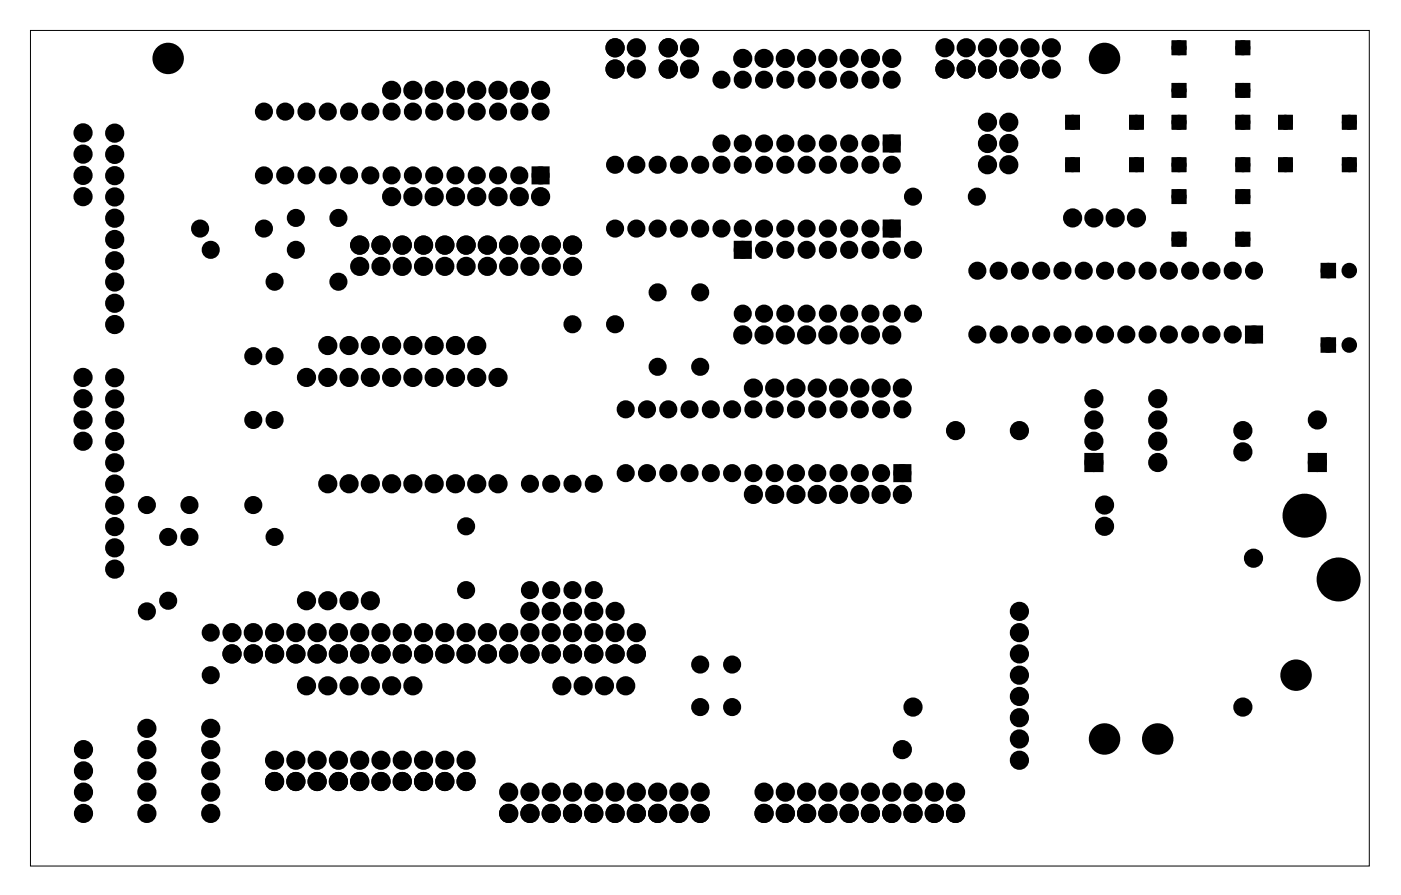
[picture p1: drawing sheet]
<svg xmlns="http://www.w3.org/2000/svg" width="167mm" height="107mm" viewBox="0 0 167 107" stroke-linecap="round" stroke-linejoin="round" font-family="sans-serif">
<path d="M3.6 3.6h159.8v99.8h-159.8z" fill="none" stroke="#000" stroke-width=".12"/>
<g fill="#000">
<path d="M105.7 16.4h1.4v1.4h-1.4zM63.8 20.2h1.4v1.4h-1.4zM88 29.1h1.4v1.4h-1.4zM105.7 26.6h1.4v1.4h-1.4zM157.9 31.7h1.2v1.2h-1.2zM107 55.8h1.4v1.4h-1.4zM129.8 54.5h1.5v1.5h-1.5zM149 39.3h1.4v1.3h-1.4zM156.5 54.5h1.5v1.5h-1.5zM157.9 40.6h1.2v1.2h-1.2z"/>
<path d="M127.3 13.8v1.6h1.5v-1.6zM127.5 14.6a.5 .5 0 0 1 1 0 .5 .5 0 0 1-1 0z"/>
<path d="M127.3 13.8v1.6h1.5v-1.6zM127.5 14.6a.5 .5 0 0 1 1 0 .5 .5 0 0 1-1 0z"/>
<path d="M134.9 13.8v1.6h1.5v-1.6zM135.1 14.6a.5 .5 0 0 1 1 0 .5 .5 0 0 1-1 0z"/>
<path d="M134.9 13.8v1.6h1.5v-1.6zM135.1 14.6a.5 .5 0 0 1 1 0 .5 .5 0 0 1-1 0z"/>
<path d="M140 13.8v1.6h1.5v-1.6zM140.2 14.6a.5 .5 0 0 1 1 0 .5 .5 0 0 1-1 0z"/>
<path d="M140 13.8v1.6h1.5v-1.6zM140.2 14.6a.5 .5 0 0 1 1 0 .5 .5 0 0 1-1 0z"/>
<path d="M140 10v1.5h1.5v-1.5zM140.2 10.8a.5 .5 0 0 1 1 0 .5 .5 0 0 1-1 0z"/>
<path d="M140 5v1.5h1.5v-1.5zM140.2 5.7a.5 .5 0 0 1 1 0 .5 .5 0 0 1-1 0z"/>
<path d="M140 10v1.5h1.5v-1.5zM140.2 10.8a.5 .5 0 0 1 1 0 .5 .5 0 0 1-1 0z"/>
<path d="M140 5v1.5h1.5v-1.5zM140.2 5.7a.5 .5 0 0 1 1 0 .5 .5 0 0 1-1 0z"/>
<path d="M147.6 13.8v1.6h1.5v-1.6zM147.8 14.6a.5 .5 0 0 1 1 0 .5 .5 0 0 1-1 0z"/>
<path d="M147.6 13.8v1.6h1.5v-1.6zM147.8 14.6a.5 .5 0 0 1 1 0 .5 .5 0 0 1-1 0z"/>
<path d="M147.6 10v1.5h1.5v-1.5zM147.8 10.8a.5 .5 0 0 1 1 0 .5 .5 0 0 1-1 0z"/>
<path d="M147.6 5v1.5h1.5v-1.5zM147.8 5.7a.5 .5 0 0 1 1 0 .5 .5 0 0 1-1 0z"/>
<path d="M147.6 10v1.5h1.5v-1.5zM147.8 10.8a.5 .5 0 0 1 1 0 .5 .5 0 0 1-1 0z"/>
<path d="M147.6 5v1.5h1.5v-1.5zM147.8 5.7a.5 .5 0 0 1 1 0 .5 .5 0 0 1-1 0z"/>
<path d="M152.7 13.8v1.6h1.5v-1.6zM152.9 14.6a.5 .5 0 0 1 1 0 .5 .5 0 0 1-1 0z"/>
<path d="M152.7 13.8v1.6h1.5v-1.6zM152.9 14.6a.5 .5 0 0 1 1 0 .5 .5 0 0 1-1 0z"/>
<path d="M160.3 13.8v1.6h1.5v-1.6zM160.5 14.6a.5 .5 0 0 1 1 0 .5 .5 0 0 1-1 0z"/>
<path d="M160.3 13.8v1.6h1.5v-1.6zM160.5 14.6a.5 .5 0 0 1 1 0 .5 .5 0 0 1-1 0z"/>
<path d="M127.3 18.9v1.5h1.5v-1.5zM127.5 19.7a.5 .5 0 0 1 1 0 .5 .5 0 0 1-1 0z"/>
<path d="M127.3 18.9v1.5h1.5v-1.5zM127.5 19.7a.5 .5 0 0 1 1 0 .5 .5 0 0 1-1 0z"/>
<path d="M134.9 18.9v1.5h1.5v-1.5zM135.1 19.7a.5 .5 0 0 1 1 0 .5 .5 0 0 1-1 0z"/>
<path d="M134.9 18.9v1.5h1.5v-1.5zM135.1 19.7a.5 .5 0 0 1 1 0 .5 .5 0 0 1-1 0z"/>
<path d="M140 18.9v1.5h1.5v-1.5zM140.2 19.7a.5 .5 0 0 1 1 0 .5 .5 0 0 1-1 0z"/>
<path d="M140 18.9v1.5h1.5v-1.5zM140.2 19.7a.5 .5 0 0 1 1 0 .5 .5 0 0 1-1 0z"/>
<path d="M140 27.8v1.5h1.5v-1.5zM140.2 28.6a.5 .5 0 0 1 1 0 .5 .5 0 0 1-1 0z"/>
<path d="M140 22.7v1.5h1.5v-1.5zM140.2 23.5a.5 .5 0 0 1 1 0 .5 .5 0 0 1-1 0z"/>
<path d="M140 27.8v1.5h1.5v-1.5zM140.2 28.6a.5 .5 0 0 1 1 0 .5 .5 0 0 1-1 0z"/>
<path d="M140 22.7v1.5h1.5v-1.5zM140.2 23.5a.5 .5 0 0 1 1 0 .5 .5 0 0 1-1 0z"/>
<path d="M147.6 18.9v1.5h1.5v-1.5zM147.8 19.7a.5 .5 0 0 1 1 0 .5 .5 0 0 1-1 0z"/>
<path d="M147.6 18.9v1.5h1.5v-1.5zM147.8 19.7a.5 .5 0 0 1 1 0 .5 .5 0 0 1-1 0z"/>
<path d="M147.6 27.8v1.5h1.5v-1.5zM147.8 28.6a.5 .5 0 0 1 1 0 .5 .5 0 0 1-1 0z"/>
<path d="M147.6 22.7v1.5h1.5v-1.5zM147.8 23.5a.5 .5 0 0 1 1 0 .5 .5 0 0 1-1 0z"/>
<path d="M147.6 27.8v1.5h1.5v-1.5zM147.8 28.6a.5 .5 0 0 1 1 0 .5 .5 0 0 1-1 0z"/>
<path d="M147.6 22.7v1.5h1.5v-1.5zM147.8 23.5a.5 .5 0 0 1 1 0 .5 .5 0 0 1-1 0z"/>
<path d="M152.7 18.9v1.5h1.5v-1.5zM152.9 19.7a.5 .5 0 0 1 1 0 .5 .5 0 0 1-1 0z"/>
<path d="M152.7 18.9v1.5h1.5v-1.5zM152.9 19.7a.5 .5 0 0 1 1 0 .5 .5 0 0 1-1 0z"/>
<path d="M160.3 18.9v1.5h1.5v-1.5zM160.5 19.7a.5 .5 0 0 1 1 0 .5 .5 0 0 1-1 0z"/>
<path d="M160.3 18.9v1.5h1.5v-1.5zM160.5 19.7a.5 .5 0 0 1 1 0 .5 .5 0 0 1-1 0z"/>
</g>
<g fill="none" stroke="#000" stroke-width=".76" stroke-linecap="butt">
<path d="M105.7 16.4h1.4v1.4h-1.4zM63.8 20.2h1.4v1.4h-1.4zM88 29.1h1.4v1.4h-1.4zM105.7 26.6h1.4v1.4h-1.4zM149 39.3h1.4v1.3h-1.4zM107 55.8h1.4v1.4h-1.4zM129.8 54.5h1.5v1.5h-1.5zM156.5 54.5h1.5v1.5h-1.5z"/>
<circle cx="9.9" cy="18.4" r=".76"/>
<circle cx="9.9" cy="15.9" r=".76"/>
<circle cx="13.7" cy="18.4" r=".76"/>
<circle cx="13.7" cy="15.9" r=".76"/>
<circle cx="31.5" cy="13.3" r=".7"/>
<circle cx="34" cy="13.3" r=".7"/>
<circle cx="36.6" cy="13.3" r=".7"/>
<circle cx="39.1" cy="13.3" r=".7"/>
<circle cx="41.7" cy="13.3" r=".7"/>
<circle cx="44.2" cy="13.3" r=".7"/>
<circle cx="46.7" cy="13.3" r=".7"/>
<circle cx="46.7" cy="10.8" r=".76"/>
<circle cx="49.3" cy="13.3" r=".7"/>
<circle cx="49.3" cy="10.8" r=".76"/>
<circle cx="51.8" cy="13.3" r=".7"/>
<circle cx="51.8" cy="10.8" r=".76"/>
<circle cx="54.4" cy="13.3" r=".7"/>
<circle cx="54.4" cy="10.8" r=".76"/>
<circle cx="56.9" cy="13.3" r=".7"/>
<circle cx="56.9" cy="10.8" r=".76"/>
<circle cx="59.4" cy="13.3" r=".7"/>
<circle cx="59.4" cy="10.8" r=".76"/>
<circle cx="62" cy="13.3" r=".7"/>
<circle cx="62" cy="10.8" r=".76"/>
<circle cx="64.5" cy="13.3" r=".7"/>
<circle cx="64.5" cy="10.8" r=".76"/>
<circle cx="73.4" cy="19.7" r=".7"/>
<circle cx="73.4" cy="5.7" r=".76"/>
<circle cx="73.4" cy="8.2" r=".76"/>
<circle cx="76" cy="19.7" r=".7"/>
<circle cx="76" cy="5.7" r=".76"/>
<circle cx="76" cy="8.2" r=".76"/>
<circle cx="78.5" cy="19.7" r=".7"/>
<circle cx="79.8" cy="5.7" r=".76"/>
<circle cx="79.8" cy="8.2" r=".76"/>
<circle cx="81" cy="19.7" r=".7"/>
<circle cx="82.3" cy="5.7" r=".76"/>
<circle cx="82.3" cy="8.2" r=".76"/>
<circle cx="83.6" cy="19.7" r=".7"/>
<circle cx="86.1" cy="17.1" r=".7"/>
<circle cx="86.1" cy="19.7" r=".7"/>
<circle cx="86.1" cy="9.5" r=".7"/>
<circle cx="88.7" cy="17.1" r=".7"/>
<circle cx="88.7" cy="19.7" r=".7"/>
<circle cx="88.7" cy="9.5" r=".7"/>
<circle cx="88.7" cy="7" r=".76"/>
<circle cx="91.2" cy="17.1" r=".7"/>
<circle cx="91.2" cy="19.7" r=".7"/>
<circle cx="91.2" cy="9.5" r=".7"/>
<circle cx="91.2" cy="7" r=".76"/>
<circle cx="93.7" cy="17.1" r=".7"/>
<circle cx="93.7" cy="19.7" r=".7"/>
<circle cx="93.7" cy="9.5" r=".7"/>
<circle cx="93.7" cy="7" r=".76"/>
<circle cx="96.3" cy="17.1" r=".7"/>
<circle cx="96.3" cy="19.7" r=".7"/>
<circle cx="96.3" cy="9.5" r=".7"/>
<circle cx="96.3" cy="7" r=".76"/>
<circle cx="98.8" cy="17.1" r=".7"/>
<circle cx="98.8" cy="9.5" r=".7"/>
<circle cx="98.8" cy="19.7" r=".7"/>
<circle cx="98.8" cy="7" r=".76"/>
<circle cx="101.4" cy="17.1" r=".7"/>
<circle cx="101.4" cy="19.7" r=".7"/>
<circle cx="101.4" cy="9.5" r=".7"/>
<circle cx="101.4" cy="7" r=".76"/>
<circle cx="103.9" cy="17.1" r=".7"/>
<circle cx="103.9" cy="9.5" r=".7"/>
<circle cx="103.9" cy="19.7" r=".7"/>
<circle cx="103.9" cy="7" r=".76"/>
<circle cx="106.4" cy="17.1" r=".7"/>
<circle cx="106.4" cy="9.5" r=".7"/>
<circle cx="106.4" cy="19.7" r=".7"/>
<circle cx="106.4" cy="7" r=".76"/>
<circle cx="112.8" cy="8.2" r=".76"/>
<circle cx="112.8" cy="5.7" r=".76"/>
<circle cx="115.3" cy="8.2" r=".76"/>
<circle cx="115.3" cy="5.7" r=".76"/>
<circle cx="117.9" cy="8.2" r=".76"/>
<circle cx="117.9" cy="5.7" r=".76"/>
<circle cx="117.9" cy="19.7" r=".76"/>
<circle cx="117.9" cy="14.6" r=".76"/>
<circle cx="117.9" cy="17.1" r=".76"/>
<circle cx="120.4" cy="8.2" r=".76"/>
<circle cx="120.4" cy="5.7" r=".76"/>
<circle cx="120.4" cy="19.7" r=".76"/>
<circle cx="120.4" cy="14.6" r=".76"/>
<circle cx="120.4" cy="17.1" r=".76"/>
<circle cx="122.9" cy="8.2" r=".76"/>
<circle cx="122.9" cy="5.7" r=".76"/>
<circle cx="125.5" cy="5.7" r=".76"/>
<circle cx="125.5" cy="8.2" r=".76"/>
<circle cx="9.9" cy="20.9" r=".76"/>
<circle cx="9.9" cy="23.5" r=".76"/>
<circle cx="13.7" cy="21" r=".76"/>
<circle cx="13.7" cy="23.5" r=".76"/>
<circle cx="13.7" cy="31.1" r=".76"/>
<circle cx="13.7" cy="33.7" r=".76"/>
<circle cx="13.7" cy="26.1" r=".76"/>
<circle cx="13.7" cy="28.6" r=".76"/>
<circle cx="13.7" cy="38.8" r=".76"/>
<circle cx="13.7" cy="36.2" r=".76"/>
<circle cx="23.9" cy="27.3" r=".7"/>
<circle cx="25.2" cy="29.8" r=".7"/>
<circle cx="31.5" cy="20.9" r=".7"/>
<circle cx="31.5" cy="27.3" r=".7"/>
<circle cx="32.8" cy="33.6" r=".7"/>
<circle cx="34" cy="20.9" r=".7"/>
<circle cx="35.3" cy="26" r=".7"/>
<circle cx="35.3" cy="29.8" r=".7"/>
<circle cx="36.6" cy="20.9" r=".7"/>
<circle cx="39.1" cy="20.9" r=".7"/>
<circle cx="40.4" cy="33.6" r=".7"/>
<circle cx="40.4" cy="26" r=".7"/>
<circle cx="41.7" cy="20.9" r=".7"/>
<circle cx="42.9" cy="31.8" r=".76"/>
<circle cx="42.9" cy="29.3" r=".76"/>
<circle cx="44.2" cy="20.9" r=".7"/>
<circle cx="45.5" cy="31.8" r=".76"/>
<circle cx="45.5" cy="29.3" r=".76"/>
<circle cx="46.7" cy="20.9" r=".7"/>
<circle cx="46.7" cy="23.5" r=".76"/>
<circle cx="48" cy="31.8" r=".76"/>
<circle cx="48" cy="29.3" r=".76"/>
<circle cx="49.3" cy="20.9" r=".7"/>
<circle cx="49.3" cy="23.5" r=".76"/>
<circle cx="50.6" cy="31.8" r=".76"/>
<circle cx="50.6" cy="29.3" r=".76"/>
<circle cx="51.8" cy="20.9" r=".7"/>
<circle cx="51.8" cy="23.5" r=".76"/>
<circle cx="53.1" cy="31.8" r=".76"/>
<circle cx="53.1" cy="29.3" r=".76"/>
<circle cx="54.4" cy="20.9" r=".7"/>
<circle cx="54.4" cy="23.5" r=".76"/>
<circle cx="55.6" cy="31.8" r=".76"/>
<circle cx="55.6" cy="29.3" r=".76"/>
<circle cx="56.9" cy="20.9" r=".7"/>
<circle cx="56.9" cy="23.5" r=".76"/>
<circle cx="58.2" cy="31.8" r=".76"/>
<circle cx="58.2" cy="29.3" r=".76"/>
<circle cx="59.4" cy="20.9" r=".7"/>
<circle cx="59.4" cy="23.5" r=".76"/>
<circle cx="60.7" cy="31.8" r=".76"/>
<circle cx="60.7" cy="29.3" r=".76"/>
<circle cx="62" cy="20.9" r=".7"/>
<circle cx="62" cy="23.5" r=".76"/>
<circle cx="63.3" cy="31.8" r=".76"/>
<circle cx="63.3" cy="29.3" r=".76"/>
<circle cx="64.5" cy="20.9" r=".7"/>
<circle cx="64.5" cy="23.5" r=".76"/>
<circle cx="65.8" cy="31.8" r=".76"/>
<circle cx="65.8" cy="29.3" r=".76"/>
<circle cx="68.3" cy="38.7" r=".7"/>
<circle cx="68.3" cy="31.8" r=".76"/>
<circle cx="68.3" cy="29.3" r=".76"/>
<circle cx="73.4" cy="27.3" r=".7"/>
<circle cx="73.4" cy="38.7" r=".7"/>
<circle cx="76" cy="27.3" r=".7"/>
<circle cx="78.5" cy="27.3" r=".7"/>
<circle cx="78.5" cy="34.9" r=".7"/>
<circle cx="81" cy="27.3" r=".7"/>
<circle cx="83.6" cy="27.3" r=".7"/>
<circle cx="83.6" cy="34.9" r=".7"/>
<circle cx="86.1" cy="27.3" r=".7"/>
<circle cx="88.7" cy="27.3" r=".7"/>
<circle cx="88.7" cy="37.5" r=".7"/>
<circle cx="88.7" cy="29.8" r=".7"/>
<circle cx="88.7" cy="40" r=".76"/>
<circle cx="91.2" cy="27.3" r=".7"/>
<circle cx="91.2" cy="37.5" r=".7"/>
<circle cx="91.2" cy="29.8" r=".7"/>
<circle cx="91.2" cy="40" r=".76"/>
<circle cx="93.7" cy="27.3" r=".7"/>
<circle cx="93.7" cy="37.5" r=".7"/>
<circle cx="93.7" cy="29.8" r=".7"/>
<circle cx="93.7" cy="40" r=".76"/>
<circle cx="96.3" cy="27.3" r=".7"/>
<circle cx="96.3" cy="37.5" r=".7"/>
<circle cx="96.3" cy="29.8" r=".7"/>
<circle cx="96.3" cy="40" r=".76"/>
<circle cx="98.8" cy="27.3" r=".7"/>
<circle cx="98.8" cy="37.5" r=".7"/>
<circle cx="98.8" cy="29.8" r=".7"/>
<circle cx="98.8" cy="40" r=".76"/>
<circle cx="101.4" cy="27.3" r=".7"/>
<circle cx="101.4" cy="37.5" r=".7"/>
<circle cx="101.4" cy="29.8" r=".7"/>
<circle cx="101.4" cy="40" r=".76"/>
<circle cx="103.9" cy="27.3" r=".7"/>
<circle cx="103.9" cy="37.5" r=".7"/>
<circle cx="103.9" cy="29.8" r=".7"/>
<circle cx="103.9" cy="40" r=".76"/>
<circle cx="106.4" cy="27.3" r=".7"/>
<circle cx="106.4" cy="37.5" r=".7"/>
<circle cx="106.4" cy="29.8" r=".7"/>
<circle cx="106.4" cy="40" r=".76"/>
<circle cx="109" cy="23.5" r=".7"/>
<circle cx="109" cy="37.5" r=".7"/>
<circle cx="109" cy="29.8" r=".7"/>
<circle cx="116.6" cy="23.5" r=".7"/>
<circle cx="116.7" cy="40" r=".7"/>
<circle cx="116.7" cy="32.3" r=".7"/>
<circle cx="119.2" cy="40" r=".7"/>
<circle cx="119.2" cy="32.3" r=".7"/>
<circle cx="121.7" cy="40" r=".7"/>
<circle cx="121.7" cy="32.3" r=".7"/>
<circle cx="124.3" cy="40" r=".7"/>
<circle cx="124.3" cy="32.3" r=".7"/>
<circle cx="126.8" cy="40" r=".7"/>
<circle cx="126.8" cy="32.3" r=".7"/>
<circle cx="128" cy="26" r=".76"/>
<circle cx="129.4" cy="40" r=".7"/>
<circle cx="129.4" cy="32.3" r=".7"/>
<circle cx="130.6" cy="26" r=".76"/>
<circle cx="131.9" cy="40" r=".7"/>
<circle cx="131.9" cy="32.3" r=".7"/>
<circle cx="133.1" cy="26" r=".76"/>
<circle cx="134.4" cy="40" r=".7"/>
<circle cx="134.4" cy="32.3" r=".7"/>
<circle cx="135.6" cy="26" r=".76"/>
<circle cx="137" cy="40" r=".7"/>
<circle cx="137" cy="32.3" r=".7"/>
<circle cx="139.5" cy="40" r=".7"/>
<circle cx="139.5" cy="32.3" r=".7"/>
<circle cx="142.1" cy="40" r=".7"/>
<circle cx="142.1" cy="32.3" r=".7"/>
<circle cx="144.6" cy="40" r=".7"/>
<circle cx="144.6" cy="32.3" r=".7"/>
<circle cx="147.1" cy="40" r=".7"/>
<circle cx="147.1" cy="32.3" r=".7"/>
<circle cx="149.7" cy="40" r=".7"/>
<circle cx="149.7" cy="32.3" r=".7"/>
<circle cx="9.9" cy="50.2" r=".76"/>
<circle cx="9.9" cy="52.7" r=".76"/>
<circle cx="9.9" cy="45.1" r=".76"/>
<circle cx="9.9" cy="47.6" r=".76"/>
<circle cx="13.7" cy="50.2" r=".76"/>
<circle cx="13.7" cy="52.7" r=".76"/>
<circle cx="13.7" cy="47.7" r=".76"/>
<circle cx="13.7" cy="45.1" r=".76"/>
<circle cx="13.7" cy="55.3" r=".76"/>
<circle cx="13.7" cy="57.8" r=".76"/>
<circle cx="30.2" cy="42.5" r=".7"/>
<circle cx="30.2" cy="50.2" r=".7"/>
<circle cx="32.8" cy="42.5" r=".7"/>
<circle cx="32.8" cy="50.2" r=".7"/>
<circle cx="36.6" cy="45.1" r=".76"/>
<circle cx="39.1" cy="41.3" r=".76"/>
<circle cx="39.1" cy="57.8" r=".76"/>
<circle cx="39.1" cy="45.1" r=".76"/>
<circle cx="41.7" cy="41.3" r=".76"/>
<circle cx="41.7" cy="57.8" r=".76"/>
<circle cx="41.7" cy="45.1" r=".76"/>
<circle cx="44.2" cy="41.3" r=".76"/>
<circle cx="44.2" cy="57.8" r=".76"/>
<circle cx="44.2" cy="45.1" r=".76"/>
<circle cx="46.7" cy="41.3" r=".76"/>
<circle cx="46.7" cy="57.8" r=".76"/>
<circle cx="46.7" cy="45.1" r=".76"/>
<circle cx="49.3" cy="41.3" r=".76"/>
<circle cx="49.3" cy="57.8" r=".76"/>
<circle cx="49.3" cy="45.1" r=".76"/>
<circle cx="51.8" cy="57.8" r=".76"/>
<circle cx="51.8" cy="41.3" r=".76"/>
<circle cx="51.8" cy="45.1" r=".76"/>
<circle cx="54.4" cy="41.3" r=".76"/>
<circle cx="54.4" cy="57.8" r=".76"/>
<circle cx="54.4" cy="45.1" r=".76"/>
<circle cx="56.9" cy="41.3" r=".76"/>
<circle cx="56.9" cy="57.8" r=".76"/>
<circle cx="56.9" cy="45.1" r=".76"/>
<circle cx="59.4" cy="57.8" r=".76"/>
<circle cx="59.4" cy="45.1" r=".76"/>
<circle cx="63.3" cy="57.8" r=".7"/>
<circle cx="65.8" cy="57.8" r=".7"/>
<circle cx="68.3" cy="57.8" r=".7"/>
<circle cx="70.9" cy="57.8" r=".7"/>
<circle cx="74.7" cy="56.5" r=".7"/>
<circle cx="74.7" cy="48.9" r=".7"/>
<circle cx="77.2" cy="56.5" r=".7"/>
<circle cx="77.2" cy="48.9" r=".7"/>
<circle cx="78.5" cy="43.8" r=".7"/>
<circle cx="79.8" cy="56.5" r=".7"/>
<circle cx="79.8" cy="48.9" r=".7"/>
<circle cx="82.3" cy="56.5" r=".7"/>
<circle cx="82.3" cy="48.9" r=".7"/>
<circle cx="83.6" cy="43.8" r=".7"/>
<circle cx="84.8" cy="56.5" r=".7"/>
<circle cx="84.8" cy="48.9" r=".7"/>
<circle cx="87.4" cy="56.5" r=".7"/>
<circle cx="87.4" cy="48.9" r=".7"/>
<circle cx="89.9" cy="56.5" r=".7"/>
<circle cx="89.9" cy="48.9" r=".7"/>
<circle cx="89.9" cy="59" r=".76"/>
<circle cx="89.9" cy="46.3" r=".76"/>
<circle cx="92.5" cy="56.5" r=".7"/>
<circle cx="92.5" cy="48.9" r=".7"/>
<circle cx="92.5" cy="59" r=".76"/>
<circle cx="92.5" cy="46.3" r=".76"/>
<circle cx="95" cy="56.5" r=".7"/>
<circle cx="95" cy="48.9" r=".7"/>
<circle cx="95" cy="46.3" r=".76"/>
<circle cx="95" cy="59" r=".76"/>
<circle cx="97.5" cy="56.5" r=".7"/>
<circle cx="97.5" cy="48.9" r=".7"/>
<circle cx="97.5" cy="46.3" r=".76"/>
<circle cx="97.5" cy="59" r=".76"/>
<circle cx="100.1" cy="56.5" r=".7"/>
<circle cx="100.1" cy="48.9" r=".7"/>
<circle cx="100.1" cy="46.3" r=".76"/>
<circle cx="100.1" cy="59" r=".76"/>
<circle cx="102.6" cy="56.5" r=".7"/>
<circle cx="102.6" cy="48.9" r=".7"/>
<circle cx="102.6" cy="59" r=".76"/>
<circle cx="102.6" cy="46.3" r=".76"/>
<circle cx="105.2" cy="56.5" r=".7"/>
<circle cx="105.2" cy="48.9" r=".7"/>
<circle cx="105.2" cy="46.3" r=".76"/>
<circle cx="105.2" cy="59" r=".76"/>
<circle cx="107.7" cy="56.5" r=".7"/>
<circle cx="107.7" cy="48.9" r=".7"/>
<circle cx="107.7" cy="46.3" r=".76"/>
<circle cx="107.7" cy="59" r=".76"/>
<circle cx="114.1" cy="51.4" r=".76"/>
<circle cx="121.7" cy="51.4" r=".76"/>
<circle cx="130.6" cy="52.7" r=".76"/>
<circle cx="130.6" cy="55.2" r=".76"/>
<circle cx="130.6" cy="50.2" r=".76"/>
<circle cx="130.6" cy="47.6" r=".76"/>
<circle cx="138.2" cy="52.7" r=".76"/>
<circle cx="138.2" cy="55.2" r=".76"/>
<circle cx="138.2" cy="50.2" r=".76"/>
<circle cx="138.2" cy="47.6" r=".76"/>
<circle cx="148.3" cy="51.4" r=".76"/>
<circle cx="148.3" cy="54" r=".76"/>
<circle cx="157.2" cy="50.2" r=".76"/>
<circle cx="157.2" cy="55.2" r=".76"/>
<circle cx="13.7" cy="60.4" r=".76"/>
<circle cx="13.7" cy="62.9" r=".76"/>
<circle cx="13.7" cy="68" r=".76"/>
<circle cx="13.7" cy="65.4" r=".76"/>
<circle cx="17.5" cy="60.3" r=".7"/>
<circle cx="17.5" cy="73" r=".7"/>
<circle cx="20.1" cy="64.1" r=".7"/>
<circle cx="20.1" cy="71.7" r=".7"/>
<circle cx="22.6" cy="60.3" r=".7"/>
<circle cx="22.6" cy="64.1" r=".7"/>
<circle cx="25.2" cy="75.6" r=".7"/>
<circle cx="27.7" cy="78.1" r=".76"/>
<circle cx="27.7" cy="75.6" r=".76"/>
<circle cx="30.2" cy="78.1" r=".76"/>
<circle cx="30.2" cy="75.6" r=".76"/>
<circle cx="30.2" cy="60.3" r=".7"/>
<circle cx="32.8" cy="78.1" r=".76"/>
<circle cx="32.8" cy="75.6" r=".76"/>
<circle cx="32.8" cy="64.1" r=".7"/>
<circle cx="35.3" cy="78.1" r=".76"/>
<circle cx="35.3" cy="75.6" r=".76"/>
<circle cx="36.6" cy="71.7" r=".76"/>
<circle cx="37.9" cy="78.1" r=".76"/>
<circle cx="37.9" cy="75.6" r=".76"/>
<circle cx="39.1" cy="71.7" r=".76"/>
<circle cx="40.4" cy="78.1" r=".76"/>
<circle cx="40.4" cy="75.6" r=".76"/>
<circle cx="41.7" cy="71.7" r=".76"/>
<circle cx="42.9" cy="78.1" r=".76"/>
<circle cx="42.9" cy="75.6" r=".76"/>
<circle cx="44.2" cy="71.7" r=".76"/>
<circle cx="45.5" cy="78.1" r=".76"/>
<circle cx="45.5" cy="75.6" r=".76"/>
<circle cx="48" cy="78.1" r=".76"/>
<circle cx="48" cy="75.6" r=".76"/>
<circle cx="50.6" cy="78.1" r=".76"/>
<circle cx="50.6" cy="75.6" r=".76"/>
<circle cx="53.1" cy="78.1" r=".76"/>
<circle cx="53.1" cy="75.6" r=".76"/>
<circle cx="55.6" cy="78.1" r=".76"/>
<circle cx="55.6" cy="75.6" r=".76"/>
<circle cx="55.6" cy="62.9" r=".7"/>
<circle cx="55.6" cy="70.5" r=".7"/>
<circle cx="58.2" cy="78.1" r=".76"/>
<circle cx="58.2" cy="75.6" r=".76"/>
<circle cx="60.7" cy="78.1" r=".76"/>
<circle cx="60.7" cy="75.6" r=".76"/>
<circle cx="63.3" cy="78.1" r=".76"/>
<circle cx="63.3" cy="75.6" r=".76"/>
<circle cx="63.3" cy="70.5" r=".7"/>
<circle cx="63.3" cy="73" r=".76"/>
<circle cx="65.8" cy="78.1" r=".76"/>
<circle cx="65.8" cy="75.6" r=".76"/>
<circle cx="65.8" cy="70.5" r=".7"/>
<circle cx="65.8" cy="73" r=".76"/>
<circle cx="68.3" cy="78.1" r=".76"/>
<circle cx="68.3" cy="75.6" r=".76"/>
<circle cx="68.3" cy="70.5" r=".7"/>
<circle cx="68.3" cy="73" r=".76"/>
<circle cx="70.9" cy="78.1" r=".76"/>
<circle cx="70.9" cy="75.6" r=".76"/>
<circle cx="70.9" cy="70.5" r=".7"/>
<circle cx="70.9" cy="73" r=".76"/>
<circle cx="73.4" cy="78.1" r=".76"/>
<circle cx="73.4" cy="75.6" r=".76"/>
<circle cx="73.4" cy="73" r=".76"/>
<circle cx="76" cy="78.1" r=".76"/>
<circle cx="76" cy="75.6" r=".76"/>
<circle cx="83.6" cy="79.4" r=".7"/>
<circle cx="87.4" cy="79.4" r=".7"/>
<circle cx="121.7" cy="78.1" r=".76"/>
<circle cx="121.7" cy="73" r=".76"/>
<circle cx="121.7" cy="75.6" r=".76"/>
<circle cx="131.8" cy="60.3" r=".76"/>
<circle cx="131.8" cy="62.9" r=".76"/>
<circle cx="149.6" cy="66.7" r=".76"/>
<circle cx="10" cy="94.6" r=".76"/>
<circle cx="10" cy="97.1" r=".76"/>
<circle cx="10" cy="89.5" r=".76"/>
<circle cx="10" cy="92.1" r=".76"/>
<circle cx="17.5" cy="87" r=".76"/>
<circle cx="17.5" cy="94.6" r=".76"/>
<circle cx="17.5" cy="97.1" r=".76"/>
<circle cx="17.5" cy="89.5" r=".76"/>
<circle cx="17.5" cy="92.1" r=".76"/>
<circle cx="25.2" cy="87" r=".76"/>
<circle cx="25.2" cy="94.6" r=".76"/>
<circle cx="25.2" cy="97.1" r=".76"/>
<circle cx="25.2" cy="92.1" r=".76"/>
<circle cx="25.2" cy="89.5" r=".76"/>
<circle cx="25.2" cy="80.6" r=".7"/>
<circle cx="32.8" cy="93.3" r=".76"/>
<circle cx="32.8" cy="90.8" r=".76"/>
<circle cx="35.3" cy="93.3" r=".76"/>
<circle cx="35.3" cy="90.8" r=".76"/>
<circle cx="36.6" cy="81.9" r=".76"/>
<circle cx="37.9" cy="93.3" r=".76"/>
<circle cx="37.9" cy="90.8" r=".76"/>
<circle cx="39.1" cy="81.9" r=".76"/>
<circle cx="40.4" cy="93.3" r=".76"/>
<circle cx="40.4" cy="90.8" r=".76"/>
<circle cx="41.7" cy="81.9" r=".76"/>
<circle cx="42.9" cy="93.3" r=".76"/>
<circle cx="42.9" cy="90.8" r=".76"/>
<circle cx="44.2" cy="81.9" r=".76"/>
<circle cx="45.5" cy="93.3" r=".76"/>
<circle cx="45.5" cy="90.8" r=".76"/>
<circle cx="46.7" cy="81.9" r=".76"/>
<circle cx="48" cy="93.3" r=".76"/>
<circle cx="48" cy="90.8" r=".76"/>
<circle cx="49.3" cy="81.9" r=".76"/>
<circle cx="50.6" cy="93.3" r=".76"/>
<circle cx="50.6" cy="90.8" r=".76"/>
<circle cx="53.1" cy="93.3" r=".76"/>
<circle cx="53.1" cy="90.8" r=".76"/>
<circle cx="55.6" cy="93.3" r=".76"/>
<circle cx="55.6" cy="90.8" r=".76"/>
<circle cx="60.7" cy="97.1" r=".76"/>
<circle cx="60.7" cy="94.6" r=".76"/>
<circle cx="63.3" cy="97.1" r=".76"/>
<circle cx="63.3" cy="94.6" r=".76"/>
<circle cx="65.8" cy="97.1" r=".76"/>
<circle cx="65.8" cy="94.6" r=".76"/>
<circle cx="67.1" cy="81.9" r=".76"/>
<circle cx="68.3" cy="97.1" r=".76"/>
<circle cx="68.3" cy="94.6" r=".76"/>
<circle cx="69.6" cy="81.9" r=".76"/>
<circle cx="70.9" cy="97.1" r=".76"/>
<circle cx="70.9" cy="94.6" r=".76"/>
<circle cx="72.1" cy="81.9" r=".76"/>
<circle cx="73.4" cy="97.1" r=".76"/>
<circle cx="73.4" cy="94.6" r=".76"/>
<circle cx="74.7" cy="81.9" r=".76"/>
<circle cx="76" cy="97.1" r=".76"/>
<circle cx="76" cy="94.6" r=".76"/>
<circle cx="78.5" cy="97.1" r=".76"/>
<circle cx="78.5" cy="94.6" r=".76"/>
<circle cx="81" cy="97.1" r=".76"/>
<circle cx="81" cy="94.6" r=".76"/>
<circle cx="83.6" cy="97.1" r=".76"/>
<circle cx="83.6" cy="94.6" r=".76"/>
<circle cx="83.6" cy="84.4" r=".7"/>
<circle cx="87.4" cy="84.4" r=".7"/>
<circle cx="91.2" cy="97.1" r=".76"/>
<circle cx="91.2" cy="94.6" r=".76"/>
<circle cx="93.7" cy="97.1" r=".76"/>
<circle cx="93.7" cy="94.6" r=".76"/>
<circle cx="96.3" cy="97.1" r=".76"/>
<circle cx="96.3" cy="94.6" r=".76"/>
<circle cx="98.8" cy="97.1" r=".76"/>
<circle cx="98.8" cy="94.6" r=".76"/>
<circle cx="101.4" cy="97.1" r=".76"/>
<circle cx="101.4" cy="94.6" r=".76"/>
<circle cx="103.9" cy="97.1" r=".76"/>
<circle cx="103.9" cy="94.6" r=".76"/>
<circle cx="106.4" cy="97.1" r=".76"/>
<circle cx="106.4" cy="94.6" r=".76"/>
<circle cx="107.7" cy="89.5" r=".76"/>
<circle cx="109" cy="97.1" r=".76"/>
<circle cx="109" cy="94.6" r=".76"/>
<circle cx="109" cy="84.4" r=".76"/>
<circle cx="111.5" cy="97.1" r=".76"/>
<circle cx="111.5" cy="94.6" r=".76"/>
<circle cx="114.1" cy="97.1" r=".76"/>
<circle cx="114.1" cy="94.6" r=".76"/>
<circle cx="121.7" cy="80.6" r=".76"/>
<circle cx="121.7" cy="88.3" r=".76"/>
<circle cx="121.7" cy="90.8" r=".76"/>
<circle cx="121.7" cy="83.2" r=".76"/>
<circle cx="121.7" cy="85.7" r=".76"/>
<circle cx="148.3" cy="84.4" r=".76"/>
</g>
<g fill="#000">
<circle cx="9.9" cy="15.9" r=".76"/>
<circle cx="9.9" cy="18.4" r=".76"/>
<circle cx="13.7" cy="15.9" r=".76"/>
<circle cx="13.7" cy="18.4" r=".76"/>
<circle cx="20.1" cy="7" r="1.25"/>
<circle cx="31.5" cy="13.3" r=".7"/>
<circle cx="34" cy="13.3" r=".7"/>
<circle cx="36.6" cy="13.3" r=".7"/>
<circle cx="39.1" cy="13.3" r=".7"/>
<circle cx="41.7" cy="13.3" r=".7"/>
<circle cx="44.2" cy="13.3" r=".7"/>
<circle cx="46.7" cy="13.3" r=".7"/>
<circle cx="46.7" cy="10.8" r=".76"/>
<circle cx="49.3" cy="13.3" r=".7"/>
<circle cx="49.3" cy="10.8" r=".76"/>
<circle cx="51.8" cy="13.3" r=".7"/>
<circle cx="51.8" cy="10.8" r=".76"/>
<circle cx="54.4" cy="13.3" r=".7"/>
<circle cx="54.4" cy="10.8" r=".76"/>
<circle cx="56.9" cy="13.3" r=".7"/>
<circle cx="56.9" cy="10.8" r=".76"/>
<circle cx="59.4" cy="13.3" r=".7"/>
<circle cx="59.4" cy="10.8" r=".76"/>
<circle cx="62" cy="13.3" r=".7"/>
<circle cx="62" cy="10.8" r=".76"/>
<circle cx="64.5" cy="13.3" r=".7"/>
<circle cx="64.5" cy="10.8" r=".76"/>
<circle cx="73.4" cy="19.7" r=".7"/>
<circle cx="73.4" cy="5.7" r=".76"/>
<circle cx="73.4" cy="8.2" r=".76"/>
<circle cx="76" cy="19.7" r=".7"/>
<circle cx="76" cy="5.7" r=".76"/>
<circle cx="76" cy="8.2" r=".76"/>
<circle cx="78.5" cy="19.7" r=".7"/>
<circle cx="79.8" cy="5.7" r=".76"/>
<circle cx="79.8" cy="8.2" r=".76"/>
<circle cx="81" cy="19.7" r=".7"/>
<circle cx="82.3" cy="5.7" r=".76"/>
<circle cx="82.3" cy="8.2" r=".76"/>
<circle cx="83.6" cy="19.7" r=".7"/>
<circle cx="86.1" cy="9.5" r=".7"/>
<circle cx="86.1" cy="19.7" r=".7"/>
<circle cx="86.1" cy="17.1" r=".7"/>
<circle cx="88.7" cy="9.5" r=".7"/>
<circle cx="88.7" cy="19.7" r=".7"/>
<circle cx="88.7" cy="17.1" r=".7"/>
<circle cx="88.7" cy="7" r=".76"/>
<circle cx="91.2" cy="9.5" r=".7"/>
<circle cx="91.2" cy="19.7" r=".7"/>
<circle cx="91.2" cy="17.1" r=".7"/>
<circle cx="91.2" cy="7" r=".76"/>
<circle cx="93.7" cy="9.5" r=".7"/>
<circle cx="93.7" cy="19.7" r=".7"/>
<circle cx="93.7" cy="17.1" r=".7"/>
<circle cx="93.7" cy="7" r=".76"/>
<circle cx="96.3" cy="9.5" r=".7"/>
<circle cx="96.3" cy="19.7" r=".7"/>
<circle cx="96.3" cy="17.1" r=".7"/>
<circle cx="96.3" cy="7" r=".76"/>
<circle cx="98.8" cy="9.5" r=".7"/>
<circle cx="98.8" cy="17.1" r=".7"/>
<circle cx="98.8" cy="19.7" r=".7"/>
<circle cx="98.8" cy="7" r=".76"/>
<circle cx="101.4" cy="9.5" r=".7"/>
<circle cx="101.4" cy="17.1" r=".7"/>
<circle cx="101.4" cy="19.7" r=".7"/>
<circle cx="101.4" cy="7" r=".76"/>
<circle cx="103.9" cy="9.5" r=".7"/>
<circle cx="103.9" cy="17.1" r=".7"/>
<circle cx="103.9" cy="19.7" r=".7"/>
<circle cx="103.9" cy="7" r=".76"/>
<circle cx="106.4" cy="9.5" r=".7"/>
<circle cx="106.4" cy="19.7" r=".7"/>
<circle cx="106.4" cy="17.1" r=".7"/>
<circle cx="106.4" cy="7" r=".76"/>
<circle cx="112.8" cy="5.7" r=".76"/>
<circle cx="112.8" cy="8.2" r=".76"/>
<circle cx="115.3" cy="5.7" r=".76"/>
<circle cx="115.3" cy="8.2" r=".76"/>
<circle cx="117.9" cy="5.7" r=".76"/>
<circle cx="117.9" cy="8.2" r=".76"/>
<circle cx="117.9" cy="19.7" r=".76"/>
<circle cx="117.9" cy="14.6" r=".76"/>
<circle cx="117.9" cy="17.1" r=".76"/>
<circle cx="120.4" cy="5.7" r=".76"/>
<circle cx="120.4" cy="8.2" r=".76"/>
<circle cx="120.4" cy="19.7" r=".76"/>
<circle cx="120.4" cy="14.6" r=".76"/>
<circle cx="120.4" cy="17.1" r=".76"/>
<circle cx="122.9" cy="5.7" r=".76"/>
<circle cx="122.9" cy="8.2" r=".76"/>
<circle cx="125.5" cy="5.7" r=".76"/>
<circle cx="125.5" cy="8.2" r=".76"/>
<circle cx="128" cy="19.7" r=".63"/>
<circle cx="128" cy="14.6" r=".63"/>
<circle cx="131.8" cy="7" r="1.25"/>
<circle cx="135.6" cy="19.7" r=".63"/>
<circle cx="135.6" cy="14.6" r=".63"/>
<circle cx="140.7" cy="19.7" r=".63"/>
<circle cx="140.7" cy="14.6" r=".63"/>
<circle cx="140.7" cy="5.7" r=".63"/>
<circle cx="140.7" cy="10.8" r=".63"/>
<circle cx="148.3" cy="19.7" r=".63"/>
<circle cx="148.3" cy="14.6" r=".63"/>
<circle cx="148.3" cy="5.7" r=".63"/>
<circle cx="148.3" cy="10.8" r=".63"/>
<circle cx="153.4" cy="19.7" r=".63"/>
<circle cx="153.4" cy="14.6" r=".63"/>
<circle cx="161" cy="19.7" r=".63"/>
<circle cx="161" cy="14.6" r=".63"/>
<circle cx="9.9" cy="23.5" r=".76"/>
<circle cx="9.9" cy="20.9" r=".76"/>
<circle cx="13.7" cy="23.5" r=".76"/>
<circle cx="13.7" cy="21" r=".76"/>
<circle cx="13.7" cy="26.1" r=".76"/>
<circle cx="13.7" cy="31.1" r=".76"/>
<circle cx="13.7" cy="28.6" r=".76"/>
<circle cx="13.7" cy="36.2" r=".76"/>
<circle cx="13.7" cy="33.7" r=".76"/>
<circle cx="13.7" cy="38.8" r=".76"/>
<circle cx="23.9" cy="27.3" r=".7"/>
<circle cx="25.2" cy="29.8" r=".7"/>
<circle cx="31.5" cy="20.9" r=".7"/>
<circle cx="31.5" cy="27.3" r=".7"/>
<circle cx="32.8" cy="33.6" r=".7"/>
<circle cx="34" cy="20.9" r=".7"/>
<circle cx="35.3" cy="26" r=".7"/>
<circle cx="35.3" cy="29.8" r=".7"/>
<circle cx="36.6" cy="20.9" r=".7"/>
<circle cx="39.1" cy="20.9" r=".7"/>
<circle cx="40.4" cy="33.6" r=".7"/>
<circle cx="40.4" cy="26" r=".7"/>
<circle cx="41.7" cy="20.9" r=".7"/>
<circle cx="42.9" cy="31.8" r=".76"/>
<circle cx="42.9" cy="29.3" r=".76"/>
<circle cx="44.2" cy="20.9" r=".7"/>
<circle cx="45.5" cy="29.3" r=".76"/>
<circle cx="45.5" cy="31.8" r=".76"/>
<circle cx="46.7" cy="20.9" r=".7"/>
<circle cx="46.7" cy="23.5" r=".76"/>
<circle cx="48" cy="31.8" r=".76"/>
<circle cx="48" cy="29.3" r=".76"/>
<circle cx="49.3" cy="20.9" r=".7"/>
<circle cx="49.3" cy="23.5" r=".76"/>
<circle cx="50.6" cy="31.8" r=".76"/>
<circle cx="50.6" cy="29.3" r=".76"/>
<circle cx="51.8" cy="20.9" r=".7"/>
<circle cx="51.8" cy="23.5" r=".76"/>
<circle cx="53.1" cy="31.8" r=".76"/>
<circle cx="53.1" cy="29.3" r=".76"/>
<circle cx="54.4" cy="20.9" r=".7"/>
<circle cx="54.4" cy="23.5" r=".76"/>
<circle cx="55.6" cy="29.3" r=".76"/>
<circle cx="55.6" cy="31.8" r=".76"/>
<circle cx="56.9" cy="20.9" r=".7"/>
<circle cx="56.9" cy="23.5" r=".76"/>
<circle cx="58.2" cy="29.3" r=".76"/>
<circle cx="58.2" cy="31.8" r=".76"/>
<circle cx="59.4" cy="20.9" r=".7"/>
<circle cx="59.4" cy="23.5" r=".76"/>
<circle cx="60.7" cy="29.3" r=".76"/>
<circle cx="60.7" cy="31.8" r=".76"/>
<circle cx="62" cy="20.9" r=".7"/>
<circle cx="62" cy="23.5" r=".76"/>
<circle cx="63.3" cy="29.3" r=".76"/>
<circle cx="63.3" cy="31.8" r=".76"/>
<circle cx="64.5" cy="20.9" r=".7"/>
<circle cx="64.5" cy="23.5" r=".76"/>
<circle cx="65.8" cy="29.3" r=".76"/>
<circle cx="65.8" cy="31.8" r=".76"/>
<circle cx="68.3" cy="38.7" r=".7"/>
<circle cx="68.3" cy="29.3" r=".76"/>
<circle cx="68.3" cy="31.8" r=".76"/>
<circle cx="73.4" cy="27.3" r=".7"/>
<circle cx="73.4" cy="38.7" r=".7"/>
<circle cx="76" cy="27.3" r=".7"/>
<circle cx="78.5" cy="27.3" r=".7"/>
<circle cx="78.5" cy="34.9" r=".7"/>
<circle cx="81" cy="27.3" r=".7"/>
<circle cx="83.6" cy="27.3" r=".7"/>
<circle cx="83.6" cy="34.9" r=".7"/>
<circle cx="86.1" cy="27.3" r=".7"/>
<circle cx="88.7" cy="27.3" r=".7"/>
<circle cx="88.7" cy="37.5" r=".7"/>
<circle cx="88.7" cy="29.8" r=".7"/>
<circle cx="88.7" cy="40" r=".76"/>
<circle cx="91.2" cy="27.3" r=".7"/>
<circle cx="91.2" cy="37.5" r=".7"/>
<circle cx="91.2" cy="29.8" r=".7"/>
<circle cx="91.2" cy="40" r=".76"/>
<circle cx="93.7" cy="27.3" r=".7"/>
<circle cx="93.7" cy="37.5" r=".7"/>
<circle cx="93.7" cy="29.8" r=".7"/>
<circle cx="93.7" cy="40" r=".76"/>
<circle cx="96.3" cy="27.3" r=".7"/>
<circle cx="96.3" cy="37.5" r=".7"/>
<circle cx="96.3" cy="29.8" r=".7"/>
<circle cx="96.3" cy="40" r=".76"/>
<circle cx="98.8" cy="27.3" r=".7"/>
<circle cx="98.8" cy="37.5" r=".7"/>
<circle cx="98.8" cy="29.8" r=".7"/>
<circle cx="98.8" cy="40" r=".76"/>
<circle cx="101.4" cy="27.3" r=".7"/>
<circle cx="101.4" cy="29.8" r=".7"/>
<circle cx="101.4" cy="37.5" r=".7"/>
<circle cx="101.4" cy="40" r=".76"/>
<circle cx="103.9" cy="27.3" r=".7"/>
<circle cx="103.9" cy="37.5" r=".7"/>
<circle cx="103.9" cy="29.8" r=".7"/>
<circle cx="103.9" cy="40" r=".76"/>
<circle cx="106.4" cy="27.3" r=".7"/>
<circle cx="106.4" cy="37.5" r=".7"/>
<circle cx="106.4" cy="29.8" r=".7"/>
<circle cx="106.4" cy="40" r=".76"/>
<circle cx="109" cy="23.5" r=".7"/>
<circle cx="109" cy="37.5" r=".7"/>
<circle cx="109" cy="29.8" r=".7"/>
<circle cx="116.6" cy="23.5" r=".7"/>
<circle cx="116.7" cy="40" r=".7"/>
<circle cx="116.7" cy="32.3" r=".7"/>
<circle cx="119.2" cy="40" r=".7"/>
<circle cx="119.2" cy="32.3" r=".7"/>
<circle cx="121.7" cy="40" r=".7"/>
<circle cx="121.7" cy="32.3" r=".7"/>
<circle cx="124.3" cy="40" r=".7"/>
<circle cx="124.3" cy="32.3" r=".7"/>
<circle cx="126.8" cy="40" r=".7"/>
<circle cx="126.8" cy="32.3" r=".7"/>
<circle cx="128" cy="26" r=".76"/>
<circle cx="129.4" cy="32.3" r=".7"/>
<circle cx="129.4" cy="40" r=".7"/>
<circle cx="130.6" cy="26" r=".76"/>
<circle cx="131.9" cy="32.3" r=".7"/>
<circle cx="131.9" cy="40" r=".7"/>
<circle cx="133.1" cy="26" r=".76"/>
<circle cx="134.4" cy="32.3" r=".7"/>
<circle cx="134.4" cy="40" r=".7"/>
<circle cx="135.6" cy="26" r=".76"/>
<circle cx="137" cy="40" r=".7"/>
<circle cx="137" cy="32.3" r=".7"/>
<circle cx="139.5" cy="40" r=".7"/>
<circle cx="139.5" cy="32.3" r=".7"/>
<circle cx="140.7" cy="28.6" r=".63"/>
<circle cx="140.7" cy="23.5" r=".63"/>
<circle cx="142.1" cy="32.3" r=".7"/>
<circle cx="142.1" cy="40" r=".7"/>
<circle cx="144.6" cy="32.3" r=".7"/>
<circle cx="144.6" cy="40" r=".7"/>
<circle cx="147.1" cy="32.3" r=".7"/>
<circle cx="147.1" cy="40" r=".7"/>
<circle cx="148.3" cy="28.6" r=".63"/>
<circle cx="148.3" cy="23.5" r=".63"/>
<circle cx="149.7" cy="40" r=".7"/>
<circle cx="149.7" cy="32.3" r=".7"/>
<circle cx="158.5" cy="32.3" r=".6"/>
<circle cx="161" cy="32.3" r=".6"/>
<circle cx="9.9" cy="47.6" r=".76"/>
<circle cx="9.9" cy="45.1" r=".76"/>
<circle cx="9.9" cy="50.2" r=".76"/>
<circle cx="9.9" cy="52.7" r=".76"/>
<circle cx="13.7" cy="50.2" r=".76"/>
<circle cx="13.7" cy="47.7" r=".76"/>
<circle cx="13.7" cy="52.7" r=".76"/>
<circle cx="13.7" cy="45.1" r=".76"/>
<circle cx="13.7" cy="55.3" r=".76"/>
<circle cx="13.7" cy="57.8" r=".76"/>
<circle cx="30.2" cy="50.2" r=".7"/>
<circle cx="30.2" cy="42.5" r=".7"/>
<circle cx="32.8" cy="50.2" r=".7"/>
<circle cx="32.8" cy="42.5" r=".7"/>
<circle cx="36.6" cy="45.1" r=".76"/>
<circle cx="39.1" cy="57.8" r=".76"/>
<circle cx="39.1" cy="45.1" r=".76"/>
<circle cx="39.1" cy="41.3" r=".76"/>
<circle cx="41.7" cy="57.8" r=".76"/>
<circle cx="41.7" cy="45.1" r=".76"/>
<circle cx="41.7" cy="41.3" r=".76"/>
<circle cx="44.2" cy="57.8" r=".76"/>
<circle cx="44.2" cy="45.1" r=".76"/>
<circle cx="44.2" cy="41.3" r=".76"/>
<circle cx="46.7" cy="57.8" r=".76"/>
<circle cx="46.7" cy="45.1" r=".76"/>
<circle cx="46.7" cy="41.3" r=".76"/>
<circle cx="49.3" cy="57.8" r=".76"/>
<circle cx="49.3" cy="45.1" r=".76"/>
<circle cx="49.3" cy="41.3" r=".76"/>
<circle cx="51.8" cy="57.8" r=".76"/>
<circle cx="51.8" cy="45.1" r=".76"/>
<circle cx="51.8" cy="41.3" r=".76"/>
<circle cx="54.4" cy="57.8" r=".76"/>
<circle cx="54.4" cy="45.1" r=".76"/>
<circle cx="54.4" cy="41.3" r=".76"/>
<circle cx="56.9" cy="57.8" r=".76"/>
<circle cx="56.9" cy="45.1" r=".76"/>
<circle cx="56.9" cy="41.3" r=".76"/>
<circle cx="59.4" cy="57.8" r=".76"/>
<circle cx="59.4" cy="45.1" r=".76"/>
<circle cx="63.3" cy="57.8" r=".7"/>
<circle cx="65.8" cy="57.8" r=".7"/>
<circle cx="68.3" cy="57.8" r=".7"/>
<circle cx="70.9" cy="57.8" r=".7"/>
<circle cx="74.7" cy="48.9" r=".7"/>
<circle cx="74.7" cy="56.5" r=".7"/>
<circle cx="77.2" cy="56.5" r=".7"/>
<circle cx="77.2" cy="48.9" r=".7"/>
<circle cx="78.5" cy="43.8" r=".7"/>
<circle cx="79.8" cy="48.9" r=".7"/>
<circle cx="79.8" cy="56.5" r=".7"/>
<circle cx="82.3" cy="56.5" r=".7"/>
<circle cx="82.3" cy="48.9" r=".7"/>
<circle cx="83.6" cy="43.8" r=".7"/>
<circle cx="84.8" cy="56.5" r=".7"/>
<circle cx="84.8" cy="48.9" r=".7"/>
<circle cx="87.4" cy="48.9" r=".7"/>
<circle cx="87.4" cy="56.5" r=".7"/>
<circle cx="89.9" cy="56.5" r=".7"/>
<circle cx="89.9" cy="48.9" r=".7"/>
<circle cx="89.9" cy="59" r=".76"/>
<circle cx="89.9" cy="46.3" r=".76"/>
<circle cx="92.5" cy="48.9" r=".7"/>
<circle cx="92.5" cy="56.5" r=".7"/>
<circle cx="92.5" cy="59" r=".76"/>
<circle cx="92.5" cy="46.3" r=".76"/>
<circle cx="95" cy="48.9" r=".7"/>
<circle cx="95" cy="56.5" r=".7"/>
<circle cx="95" cy="59" r=".76"/>
<circle cx="95" cy="46.3" r=".76"/>
<circle cx="97.5" cy="56.5" r=".7"/>
<circle cx="97.5" cy="48.9" r=".7"/>
<circle cx="97.5" cy="59" r=".76"/>
<circle cx="97.5" cy="46.3" r=".76"/>
<circle cx="100.1" cy="56.5" r=".7"/>
<circle cx="100.1" cy="48.9" r=".7"/>
<circle cx="100.1" cy="59" r=".76"/>
<circle cx="100.1" cy="46.3" r=".76"/>
<circle cx="102.6" cy="48.9" r=".7"/>
<circle cx="102.6" cy="56.5" r=".7"/>
<circle cx="102.6" cy="59" r=".76"/>
<circle cx="102.6" cy="46.3" r=".76"/>
<circle cx="105.2" cy="56.5" r=".7"/>
<circle cx="105.2" cy="48.9" r=".7"/>
<circle cx="105.2" cy="59" r=".76"/>
<circle cx="105.2" cy="46.3" r=".76"/>
<circle cx="107.7" cy="48.9" r=".7"/>
<circle cx="107.7" cy="56.5" r=".7"/>
<circle cx="107.7" cy="59" r=".76"/>
<circle cx="107.7" cy="46.3" r=".76"/>
<circle cx="114.1" cy="51.4" r=".76"/>
<circle cx="121.7" cy="51.4" r=".76"/>
<circle cx="130.6" cy="55.2" r=".76"/>
<circle cx="130.6" cy="47.6" r=".76"/>
<circle cx="130.6" cy="50.2" r=".76"/>
<circle cx="130.6" cy="52.7" r=".76"/>
<circle cx="138.2" cy="55.2" r=".76"/>
<circle cx="138.2" cy="47.6" r=".76"/>
<circle cx="138.2" cy="52.7" r=".76"/>
<circle cx="138.2" cy="50.2" r=".76"/>
<circle cx="148.3" cy="51.4" r=".76"/>
<circle cx="148.3" cy="54" r=".76"/>
<circle cx="157.2" cy="55.2" r=".76"/>
<circle cx="157.2" cy="50.2" r=".76"/>
<circle cx="158.5" cy="41.2" r=".6"/>
<circle cx="161" cy="41.2" r=".6"/>
<circle cx="13.7" cy="62.9" r=".76"/>
<circle cx="13.7" cy="65.4" r=".76"/>
<circle cx="13.7" cy="60.4" r=".76"/>
<circle cx="13.7" cy="68" r=".76"/>
<circle cx="17.5" cy="60.3" r=".7"/>
<circle cx="17.5" cy="73" r=".7"/>
<circle cx="20.1" cy="64.1" r=".7"/>
<circle cx="20.1" cy="71.7" r=".7"/>
<circle cx="22.6" cy="60.3" r=".7"/>
<circle cx="22.6" cy="64.1" r=".7"/>
<circle cx="25.2" cy="75.6" r=".7"/>
<circle cx="27.7" cy="75.6" r=".76"/>
<circle cx="27.7" cy="78.1" r=".76"/>
<circle cx="30.2" cy="78.1" r=".76"/>
<circle cx="30.2" cy="75.6" r=".76"/>
<circle cx="30.2" cy="60.3" r=".7"/>
<circle cx="32.8" cy="78.1" r=".76"/>
<circle cx="32.8" cy="75.6" r=".76"/>
<circle cx="32.8" cy="64.1" r=".7"/>
<circle cx="35.3" cy="78.1" r=".76"/>
<circle cx="35.3" cy="75.6" r=".76"/>
<circle cx="36.6" cy="71.7" r=".76"/>
<circle cx="37.9" cy="75.6" r=".76"/>
<circle cx="37.9" cy="78.1" r=".76"/>
<circle cx="39.1" cy="71.7" r=".76"/>
<circle cx="40.4" cy="75.6" r=".76"/>
<circle cx="40.4" cy="78.1" r=".76"/>
<circle cx="41.7" cy="71.7" r=".76"/>
<circle cx="42.9" cy="78.1" r=".76"/>
<circle cx="42.9" cy="75.6" r=".76"/>
<circle cx="44.2" cy="71.7" r=".76"/>
<circle cx="45.5" cy="78.1" r=".76"/>
<circle cx="45.5" cy="75.6" r=".76"/>
<circle cx="48" cy="78.1" r=".76"/>
<circle cx="48" cy="75.6" r=".76"/>
<circle cx="50.6" cy="75.6" r=".76"/>
<circle cx="50.6" cy="78.1" r=".76"/>
<circle cx="53.1" cy="78.1" r=".76"/>
<circle cx="53.1" cy="75.6" r=".76"/>
<circle cx="55.6" cy="75.6" r=".76"/>
<circle cx="55.6" cy="78.1" r=".76"/>
<circle cx="55.6" cy="70.5" r=".7"/>
<circle cx="55.6" cy="62.9" r=".7"/>
<circle cx="58.2" cy="78.1" r=".76"/>
<circle cx="58.2" cy="75.6" r=".76"/>
<circle cx="60.7" cy="75.6" r=".76"/>
<circle cx="60.7" cy="78.1" r=".76"/>
<circle cx="63.3" cy="78.1" r=".76"/>
<circle cx="63.3" cy="75.6" r=".76"/>
<circle cx="63.3" cy="70.5" r=".7"/>
<circle cx="63.3" cy="73" r=".76"/>
<circle cx="65.8" cy="78.1" r=".76"/>
<circle cx="65.8" cy="75.6" r=".76"/>
<circle cx="65.8" cy="70.5" r=".7"/>
<circle cx="65.8" cy="73" r=".76"/>
<circle cx="68.3" cy="78.1" r=".76"/>
<circle cx="68.3" cy="75.6" r=".76"/>
<circle cx="68.3" cy="70.5" r=".7"/>
<circle cx="68.3" cy="73" r=".76"/>
<circle cx="70.9" cy="75.6" r=".76"/>
<circle cx="70.9" cy="78.1" r=".76"/>
<circle cx="70.9" cy="70.5" r=".7"/>
<circle cx="70.9" cy="73" r=".76"/>
<circle cx="73.4" cy="78.1" r=".76"/>
<circle cx="73.4" cy="75.6" r=".76"/>
<circle cx="73.4" cy="73" r=".76"/>
<circle cx="76" cy="78.1" r=".76"/>
<circle cx="76" cy="75.6" r=".76"/>
<circle cx="83.6" cy="79.4" r=".7"/>
<circle cx="87.4" cy="79.4" r=".7"/>
<circle cx="121.7" cy="75.6" r=".76"/>
<circle cx="121.7" cy="78.1" r=".76"/>
<circle cx="121.7" cy="73" r=".76"/>
<circle cx="131.8" cy="62.9" r=".76"/>
<circle cx="131.8" cy="60.3" r=".76"/>
<circle cx="149.6" cy="66.7" r=".76"/>
<circle cx="155.7" cy="61.6" r="1.75"/>
<circle cx="159.8" cy="69.2" r="1.75"/>
<circle cx="10" cy="89.5" r=".76"/>
<circle cx="10" cy="92.1" r=".76"/>
<circle cx="10" cy="94.6" r=".76"/>
<circle cx="10" cy="97.1" r=".76"/>
<circle cx="17.5" cy="92.1" r=".76"/>
<circle cx="17.5" cy="97.1" r=".76"/>
<circle cx="17.5" cy="94.6" r=".76"/>
<circle cx="17.5" cy="87" r=".76"/>
<circle cx="17.5" cy="89.5" r=".76"/>
<circle cx="25.2" cy="97.1" r=".76"/>
<circle cx="25.2" cy="92.1" r=".76"/>
<circle cx="25.2" cy="94.6" r=".76"/>
<circle cx="25.2" cy="87" r=".76"/>
<circle cx="25.2" cy="89.5" r=".76"/>
<circle cx="25.2" cy="80.6" r=".7"/>
<circle cx="32.8" cy="90.8" r=".76"/>
<circle cx="32.8" cy="93.3" r=".76"/>
<circle cx="35.3" cy="90.8" r=".76"/>
<circle cx="35.3" cy="93.3" r=".76"/>
<circle cx="36.6" cy="81.9" r=".76"/>
<circle cx="37.9" cy="90.8" r=".76"/>
<circle cx="37.9" cy="93.3" r=".76"/>
<circle cx="39.1" cy="81.9" r=".76"/>
<circle cx="40.4" cy="90.8" r=".76"/>
<circle cx="40.4" cy="93.3" r=".76"/>
<circle cx="41.7" cy="81.9" r=".76"/>
<circle cx="42.9" cy="90.8" r=".76"/>
<circle cx="42.9" cy="93.3" r=".76"/>
<circle cx="44.2" cy="81.9" r=".76"/>
<circle cx="45.5" cy="90.8" r=".76"/>
<circle cx="45.5" cy="93.3" r=".76"/>
<circle cx="46.7" cy="81.9" r=".76"/>
<circle cx="48" cy="90.8" r=".76"/>
<circle cx="48" cy="93.3" r=".76"/>
<circle cx="49.3" cy="81.9" r=".76"/>
<circle cx="50.6" cy="90.8" r=".76"/>
<circle cx="50.6" cy="93.3" r=".76"/>
<circle cx="53.1" cy="90.8" r=".76"/>
<circle cx="53.1" cy="93.3" r=".76"/>
<circle cx="55.6" cy="90.8" r=".76"/>
<circle cx="55.6" cy="93.3" r=".76"/>
<circle cx="60.7" cy="94.6" r=".76"/>
<circle cx="60.7" cy="97.1" r=".76"/>
<circle cx="63.3" cy="97.1" r=".76"/>
<circle cx="63.3" cy="94.6" r=".76"/>
<circle cx="65.8" cy="97.1" r=".76"/>
<circle cx="65.8" cy="94.6" r=".76"/>
<circle cx="67.1" cy="81.9" r=".76"/>
<circle cx="68.3" cy="97.1" r=".76"/>
<circle cx="68.3" cy="94.6" r=".76"/>
<circle cx="69.6" cy="81.9" r=".76"/>
<circle cx="70.9" cy="94.6" r=".76"/>
<circle cx="70.9" cy="97.1" r=".76"/>
<circle cx="72.1" cy="81.9" r=".76"/>
<circle cx="73.4" cy="97.1" r=".76"/>
<circle cx="73.4" cy="94.6" r=".76"/>
<circle cx="74.7" cy="81.9" r=".76"/>
<circle cx="76" cy="97.1" r=".76"/>
<circle cx="76" cy="94.6" r=".76"/>
<circle cx="78.5" cy="94.6" r=".76"/>
<circle cx="78.5" cy="97.1" r=".76"/>
<circle cx="81" cy="94.6" r=".76"/>
<circle cx="81" cy="97.1" r=".76"/>
<circle cx="83.6" cy="97.1" r=".76"/>
<circle cx="83.6" cy="94.6" r=".76"/>
<circle cx="83.6" cy="84.4" r=".7"/>
<circle cx="87.4" cy="84.4" r=".7"/>
<circle cx="91.2" cy="97.1" r=".76"/>
<circle cx="91.2" cy="94.6" r=".76"/>
<circle cx="93.7" cy="97.1" r=".76"/>
<circle cx="93.7" cy="94.6" r=".76"/>
<circle cx="96.3" cy="97.1" r=".76"/>
<circle cx="96.3" cy="94.6" r=".76"/>
<circle cx="98.8" cy="94.6" r=".76"/>
<circle cx="98.8" cy="97.1" r=".76"/>
<circle cx="101.4" cy="97.1" r=".76"/>
<circle cx="101.4" cy="94.6" r=".76"/>
<circle cx="103.9" cy="94.6" r=".76"/>
<circle cx="103.9" cy="97.1" r=".76"/>
<circle cx="106.4" cy="97.1" r=".76"/>
<circle cx="106.4" cy="94.6" r=".76"/>
<circle cx="107.7" cy="89.5" r=".76"/>
<circle cx="109" cy="97.1" r=".76"/>
<circle cx="109" cy="94.6" r=".76"/>
<circle cx="109" cy="84.4" r=".76"/>
<circle cx="111.5" cy="94.6" r=".76"/>
<circle cx="111.5" cy="97.1" r=".76"/>
<circle cx="114.1" cy="97.1" r=".76"/>
<circle cx="114.1" cy="94.6" r=".76"/>
<circle cx="121.7" cy="80.6" r=".76"/>
<circle cx="121.7" cy="85.7" r=".76"/>
<circle cx="121.7" cy="88.3" r=".76"/>
<circle cx="121.7" cy="83.2" r=".76"/>
<circle cx="121.7" cy="90.8" r=".76"/>
<circle cx="131.8" cy="88.3" r="1.25"/>
<circle cx="138.2" cy="88.3" r="1.25"/>
<circle cx="148.3" cy="84.4" r=".76"/>
<circle cx="154.7" cy="80.6" r="1.25"/>
</g>
<g fill="none" stroke="#000" stroke-width="1.3" stroke-linecap="butt">
<circle cx="20.1" cy="7" r="1.25"/>
<circle cx="131.8" cy="7" r="1.25"/>
<circle cx="131.8" cy="88.3" r="1.25"/>
<circle cx="138.2" cy="88.3" r="1.25"/>
<circle cx="154.7" cy="80.6" r="1.25"/>
</g>
<g fill="none" stroke="#000" stroke-width="1.8" stroke-linecap="butt">
<circle cx="155.7" cy="61.6" r="1.75"/>
<circle cx="159.8" cy="69.2" r="1.75"/>
</g>
<g fill="none" stroke="#000" stroke-width=".51">
<circle cx="128" cy="14.6" r=".63"/>
<circle cx="128" cy="19.7" r=".63"/>
<circle cx="135.6" cy="14.6" r=".63"/>
<circle cx="135.6" cy="19.7" r=".63"/>
<circle cx="140.7" cy="14.6" r=".63"/>
<circle cx="140.7" cy="5.7" r=".63"/>
<circle cx="140.7" cy="10.8" r=".63"/>
<circle cx="140.7" cy="19.7" r=".63"/>
<circle cx="148.3" cy="5.7" r=".63"/>
<circle cx="148.3" cy="14.6" r=".63"/>
<circle cx="148.3" cy="19.7" r=".63"/>
<circle cx="148.3" cy="10.8" r=".63"/>
<circle cx="153.4" cy="14.6" r=".63"/>
<circle cx="153.4" cy="19.7" r=".63"/>
<circle cx="161" cy="14.6" r=".63"/>
<circle cx="161" cy="19.7" r=".63"/>
<circle cx="140.7" cy="23.5" r=".63"/>
<circle cx="140.7" cy="28.6" r=".63"/>
<circle cx="148.3" cy="23.5" r=".63"/>
<circle cx="148.3" cy="28.6" r=".63"/>
</g>
<g fill="none" stroke="#000" stroke-width=".25">
<path d="M127.3 18.9h1.5v1.5h-1.5zM127.3 13.8h1.5v1.6h-1.5zM134.9 18.9h1.5v1.5h-1.5zM134.9 13.8h1.5v1.6h-1.5zM140 18.9h1.5v1.5h-1.5zM140 13.8h1.5v1.6h-1.5zM140 10h1.5v1.5h-1.5zM140 5h1.5v1.5h-1.5zM147.6 18.9h1.5v1.5h-1.5zM147.6 13.8h1.5v1.6h-1.5zM147.6 10h1.5v1.5h-1.5zM147.6 5h1.5v1.5h-1.5z"/>
<path d="M152.7 18.9h1.5v1.5h-1.5zM152.7 13.8h1.5v1.6h-1.5zM160.3 18.9h1.5v1.5h-1.5zM160.3 13.8h1.5v1.6h-1.5zM140 27.8h1.5v1.5h-1.5zM140 22.7h1.5v1.5h-1.5zM147.6 27.8h1.5v1.5h-1.5zM147.6 22.7h1.5v1.5h-1.5z"/>
<circle cx="128" cy="14.6" r=".5"/>
<circle cx="128" cy="19.7" r=".5"/>
<circle cx="135.6" cy="14.6" r=".5"/>
<circle cx="135.6" cy="19.7" r=".5"/>
<circle cx="140.7" cy="14.6" r=".5"/>
<circle cx="140.7" cy="5.7" r=".5"/>
<circle cx="140.7" cy="19.7" r=".5"/>
<circle cx="140.7" cy="10.8" r=".5"/>
<circle cx="148.3" cy="5.7" r=".5"/>
<circle cx="148.3" cy="14.6" r=".5"/>
<circle cx="148.3" cy="19.7" r=".5"/>
<circle cx="148.3" cy="10.8" r=".5"/>
<circle cx="153.4" cy="14.6" r=".5"/>
<circle cx="153.4" cy="19.7" r=".5"/>
<circle cx="161" cy="14.6" r=".5"/>
<circle cx="161" cy="19.7" r=".5"/>
<circle cx="140.7" cy="23.5" r=".5"/>
<circle cx="140.7" cy="28.6" r=".5"/>
<circle cx="148.3" cy="23.5" r=".5"/>
<circle cx="148.3" cy="28.6" r=".5"/>
</g>
<g fill="none" stroke="#000" stroke-width=".65" stroke-linecap="butt">
<path d="M157.9 31.7h1.2v1.2h-1.2zM157.9 40.6h1.2v1.2h-1.2z"/>
<circle cx="158.5" cy="32.3" r=".6"/>
<circle cx="161" cy="32.3" r=".6"/>
<circle cx="158.5" cy="41.2" r=".6"/>
<circle cx="161" cy="41.2" r=".6"/>
</g>
</svg>
